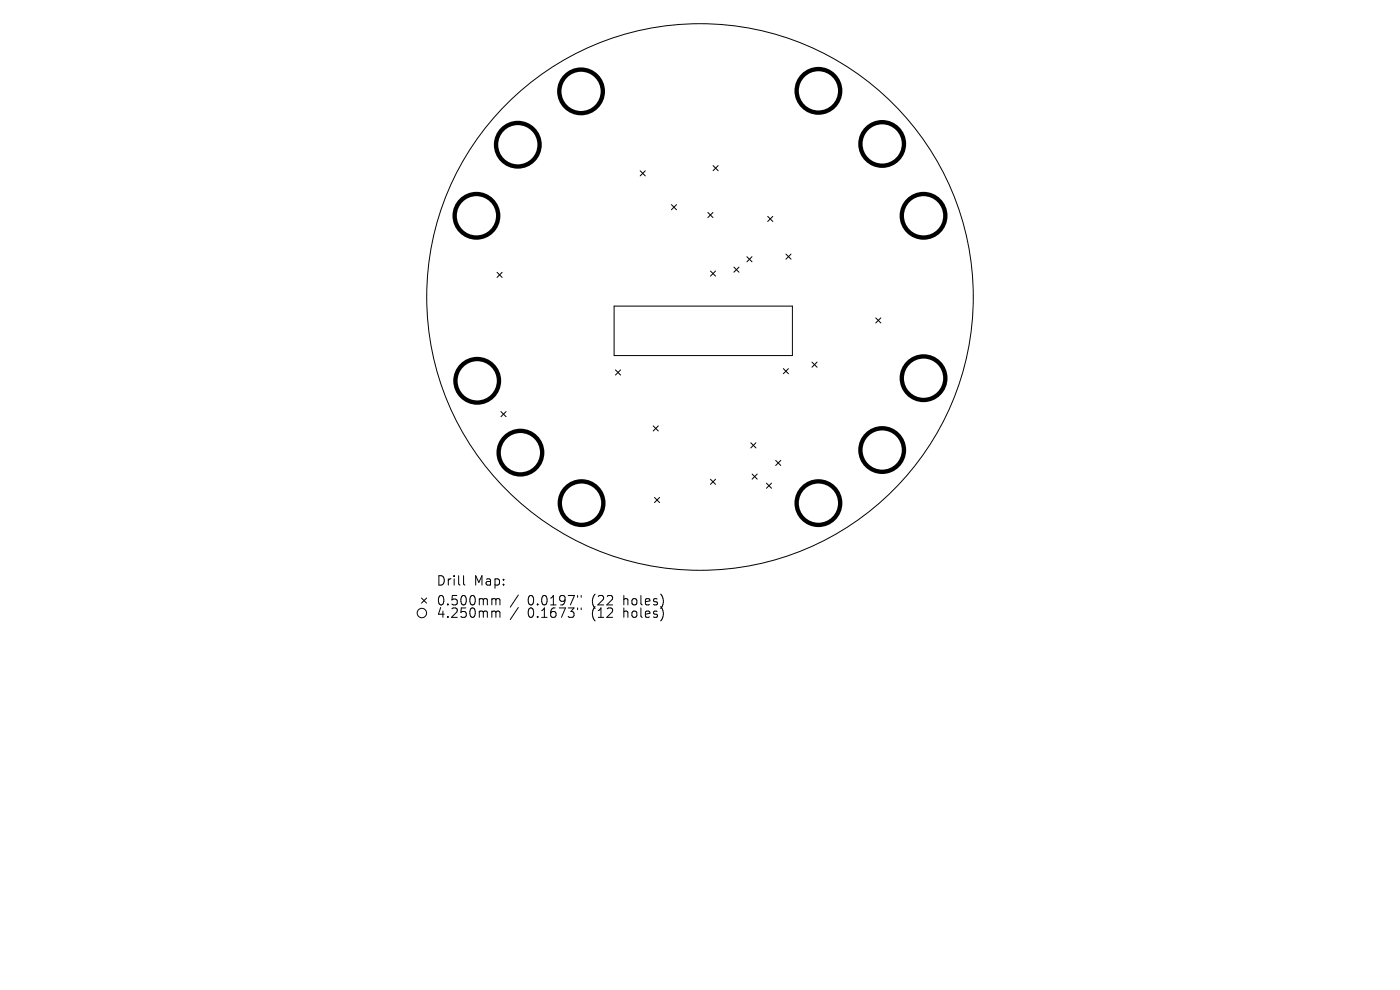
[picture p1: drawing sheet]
<svg xmlns="http://www.w3.org/2000/svg" width="297mm" height="210mm" viewBox="0 0 297 210" stroke-linecap="round" stroke-linejoin="round" font-family="sans-serif">
<defs><g id="words">
<g font-size="2.8">
<text x="92.5" y="124.5">Drill</text>
<text x="100.5" y="124.5">Map:</text>
<text x="92.5" y="128.7">0.500mm</text>
<text x="92.5" y="131.3">4.250mm</text>
<text x="111.9" y="128.7">0.0197&quot;</text>
<text x="111.9" y="131.3">0.1673&quot;</text>
<text x="125.7" y="128.7">(22</text>
<text x="125.7" y="131.3">(12</text>
<text x="132.5" y="128.7">holes)</text>
<text x="132.5" y="131.3">holes)</text>
</g>
</g></defs>
<g fill="none" stroke="#000" stroke-width=".21">
<path d="M135.8 36.2l1.1 1.1M136.9 36.2l-1.1 1.1M151.3 35.1l1.1 1.1M152.4 35.1l-1.1 1.1M105.4 57.8l1.1 1.1M106.5 57.8l-1.1 1.1M142.4 43.4l1.1 1.1M143.5 43.4l-1.1 1.1M150.2 45.1l1.1 1.1M150.7 57.5l1.1 1.1M151.3 45.1l-1.1 1.1M151.8 57.5l-1.1 1.1"/>
<path d="M155.7 56.7l1.1 1M156.8 56.7l-1.1 1M158.4 54.5l1.1 1M159.5 54.5l-1.1 1M162.9 45.9l1.1 1.1M164 45.9l-1.1 1.1M166.7 53.9l1.1 1.1M167.8 53.9l-1.1 1.1M130.3 64.9h37.8v10.5h-37.8zM130.6 78.5l1.1 1.1M131.7 78.5l-1.1 1.1M166.2 78.2l1.1 1.1"/>
<path d="M167.3 78.2l-1.1 1.1M172.3 76.8l1 1.1M173.3 76.8l-1 1.1M185.8 67.4l1.1 1.1M186.9 67.4l-1.1 1.1M106.3 87.3l1.1 1.1M107.4 87.3l-1.1 1.1M138.6 90.3l1.1 1.1M139.7 90.3l-1.1 1.1M159.3 93.9l1.1 1.1M160.4 93.9l-1.1 1.1M164.6 97.7l1 1"/>
<path d="M165.6 97.7l-1 1M138.8 105.5l1.1 1.1M139.9 105.5l-1.1 1.1M150.7 101.7l1.1 1M151.8 101.7l-1.1 1M159.6 100.6l1 1M160.6 100.6l-1 1M162.6 102.5l1.1 1.1M163.7 102.5l-1.1 1.1M89.4 126.9l1.1 1M90.5 126.9l-1.1 1M98.3 122.1v1.7l.3 .3"/>
<path d="M104.6 127l.5 .1 .1 .2M104.6 129.6h.3l.3 .3M105.2 127.3l.3-.3 .5 .1 .1 1.2M105.2 127.3v1M105.2 129.9v1.1M105.2 129.9l.3-.3 .5 .1 .1 1.3M110 126.2l-1.8 2.6M110 128.9l-1.8 2.5M122.5 126.3v.4M122.5 129v.3M123.3 126.3v.4M123.3 129v.3"/>
<circle cx="148.5" cy="63" r="58"/>
<circle cx="89.5" cy="130" r="1"/>
</g>
<g fill="none" stroke="#000" stroke-width=".92">
<circle cx="123.3" cy="19.4" r="4.6"/>
<circle cx="173.6" cy="19.3" r="4.6"/>
<circle cx="109.9" cy="30.7" r="4.6"/>
<circle cx="187.2" cy="30.5" r="4.6"/>
<circle cx="101.1" cy="45.8" r="4.6"/>
<circle cx="195.9" cy="45.8" r="4.6"/>
<circle cx="101.2" cy="80.8" r="4.6"/>
<circle cx="110.4" cy="96" r="4.6"/>
<circle cx="187.2" cy="95.5" r="4.6"/>
<circle cx="195.9" cy="80.2" r="4.6"/>
<circle cx="123.4" cy="106.7" r="4.6"/>
<circle cx="173.6" cy="106.7" r="4.6"/>
</g>
<use href="#words"/>
</svg>
